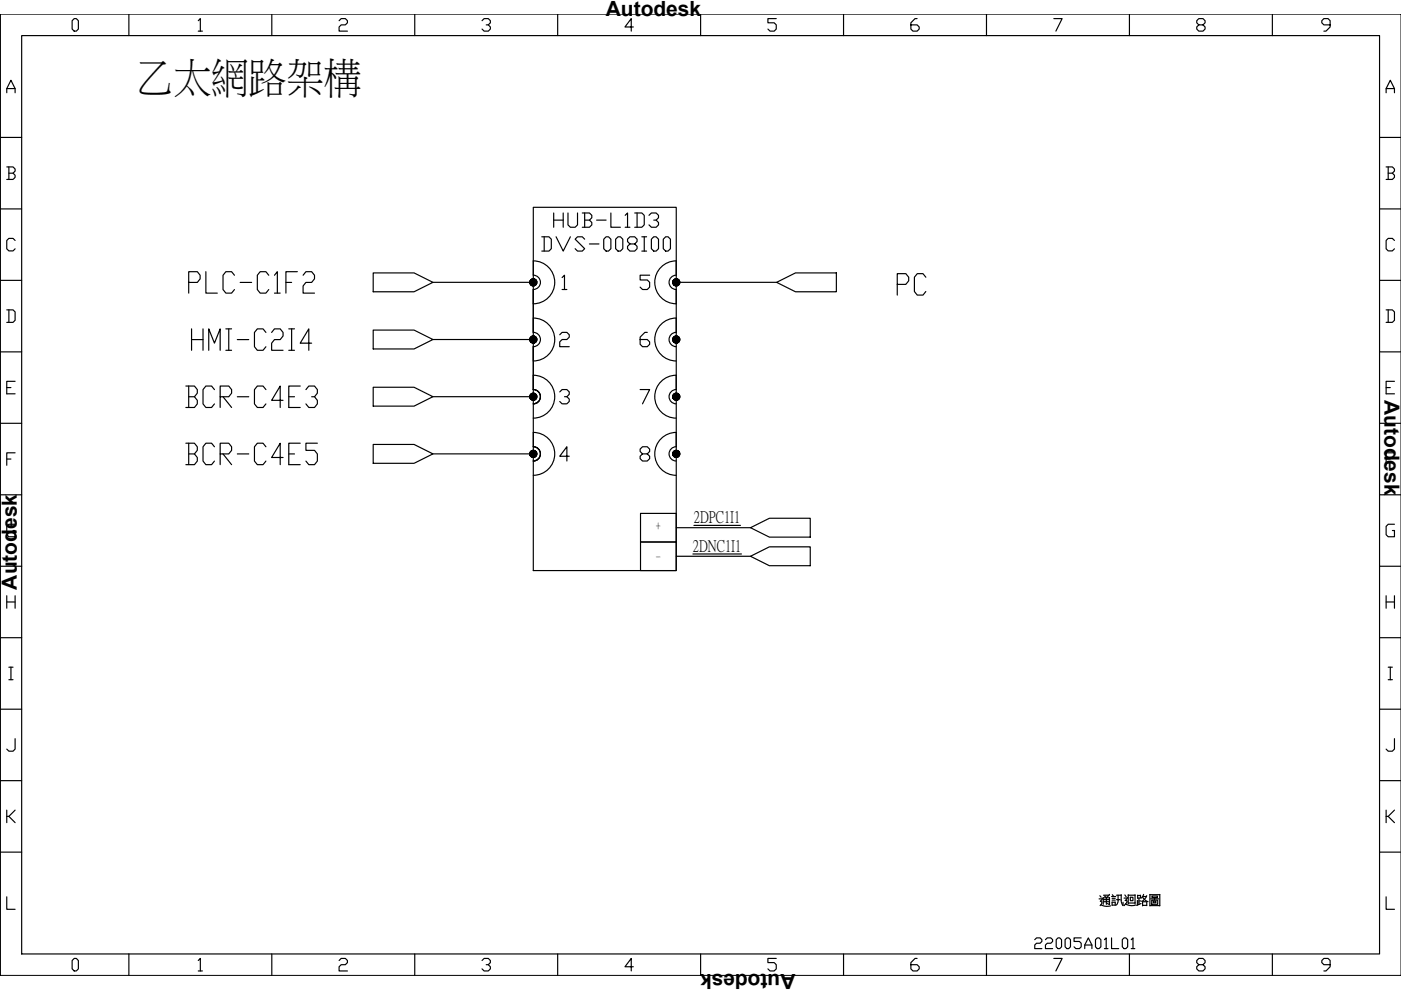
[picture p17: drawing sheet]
<svg xmlns="http://www.w3.org/2000/svg" width="297mm" height="210mm" viewBox="0 0 297 210" stroke-linecap="round" stroke-linejoin="round" font-family="sans-serif">
<defs><g id="words">
<text font-size="9" x="28.9" y="19.3">乙太網路架構</text>
<g font-size="8.4">
<text x="39.2" y="63.5">PLC-C1F2</text>
<text x="189.4" y="63.9">PC</text>
<text x="39.9" y="75.5">HMI-C2I4</text>
<text x="38.5" y="99.8">BCR-C4E5</text>
</g>
<text font-size="7.9" x="38.5" y="87.5">BCR-C4E3</text>
<text font-size="5.7" x="218.4" y="202.5">22005A01L01</text>
<g font-size="4.4">
<text x="122.8" y="3.4">由 Autodesk 由由由由由</text>
<text x="293.6" y="79.1" transform="rotate(90 293.6 79.1)">由 Autodesk 由由由由由</text>
<text x="3.5" y="130.7" transform="rotate(-90 3.5 130.7)">由 Autodesk 由由由由由</text>
<text x="174.3" y="206.4" transform="rotate(180 174.3 206.4)">由 Autodesk 由由由由由</text>
</g>
<g font-size="3.5">
<text x="147.1" y="110.7">2DPC1I1</text>
<text x="146.9" y="116.8">2DNC1I1</text>
</g>
<g font-size="2.1">
<text x="139.1" y="112.2">+</text>
<text x="139.1" y="118.7">-</text>
</g>
</g></defs>
<g fill="none" stroke="#000" stroke-width=".25">
<path d="M0 3v203.8M1.4 19.7v-.9l.9-1.8 .9 1.8v.9M1.4 18.8h1.8M4.6 7.5h287.9v194.8h-287.9zM15.7 3.9h.5l.4 .5v1.8l-.4 .4h-.5l-.4-.4v-1.8zM27.3 3v4.5M42 4.4l.5-.5v2.7M42 6.6h.9M57.6 3v4.5M71.9 4.4l.4-.5h.9l.5 .5v.4l-.5 .5h-.9l-.4 .4v.9h1.8M87.9 3v4.5M102.2 4.4l.4-.5h.9l.5 .5v.4l-.5 .5h-.4"/>
<path d="M103.5 5.3l.5 .4v.5l-.5 .4h-.9l-.4-.4M118.2 3v4.5M134.3 5.7h-1.8l1.3-1.8v2.7M148.5 3v4.5M164.6 3.9h-1.8v.9h1.3l.5 .5v.9l-.5 .4h-.8l-.5-.4M178.8 3v4.5M194.4 3.9h-.4l-.9 .9v1.4l.5 .4h.8l.5-.4v-.5l-.5-.4h-1.3M209.2 3v4.5M223.4 3.9h1.8l-1.3 2.7M239.5 3v4.5M254.2 5.3l-.5-.5v-.4l.5-.5h.9l.4 .5v.4l-.4 .5h-.9l-.5 .4v.5l.5 .4h.9l.4-.4v-.5l-.4-.4M269.8 3v4.5"/>
<path d="M282 5.3h-1.3l-.5-.5v-.4l.5-.5h.9l.4 .5v1.3l-.9 .9h-.4M293.9 19.7v-.9l.9-1.8 .9 1.8v.9M293.9 18.8h1.8M0 29.1h4.6M1.4 35.4h1.4l.4 .4v.5l-.4 .4M1.9 36.7h.9l.4 .5v.4l-.4 .4h-1.4M1.9 35.4v2.6M292.5 29.1h4.5M293.9 35.4h1.3l.5 .4v.5l-.5 .4M294.3 36.7h.9l.5 .5v.4l-.5 .4h-1.3M294.3 35.4v2.6M0 44.3h4.6"/>
<path d="M0 59.4h4.6M3.2 51l-.4-.5h-.9l-.5 .5v1.8l.5 .4h.9l.4-.4M292.5 44.3h4.5M292.5 59.4h4.5M295.7 51l-.5-.5h-.9l-.4 .5v1.8l.4 .4h.9l.5-.4M0 74.6h4.6M1.4 65.7h1.4l.4 .4v1.8l-.4 .5h-1.4M1.9 65.7v2.7M292.5 74.6h4.5M293.9 65.7h1.3l.5 .4v1.8l-.5 .5h-1.3M294.3 65.7v2.7M0 89.8h4.6"/>
<path d="M1.4 82.2h.9M1.4 97.3h.9M3.2 80.8h-1.8v2.7h1.8M3.2 96h-1.8v2.7M292.5 89.8h4.5M293.9 82.2h.9M293.9 97.3h.9M295.7 80.8h-1.8v2.7h1.8M295.7 96h-1.8v2.7M0 104.9h4.6M3.2 111.2h-1.3l-.5 .4v1.8l.5 .4h1.3v-1.3h-.4M292.5 104.9h4.5"/>
<path d="M295.7 111.2h-1.4l-.4 .4v1.8l.4 .4h1.4v-1.3h-.5M0 120.1h4.6M0 135.2h4.6M1.4 126.3v2.7M1.4 127.6h1.8M3.2 126.3v2.7M292.5 120.1h4.5M292.5 135.2h4.5M293.9 127.6h1.8M293.9 126.3v2.7M295.7 126.3v2.7M0 150.4h4.6"/>
<path d="M1.9 141.5h.9M1.9 144.1h.9M2.3 141.5v2.6M3.2 156.6v2.2l-.4 .5h-.9l-.5-.5M292.5 150.4h4.5M294.3 141.5h.9M294.3 144.1h.9M294.8 141.5v2.6M295.7 156.6v2.2l-.5 .5h-.9l-.4-.5M0 165.5h4.6M1.4 171.8v2.6M1.9 173.1l1.3 1.3"/>
<path d="M3.2 171.8l-1.3 1.3h-.5M292.5 165.5h4.5M293.9 171.8v2.6M294.3 173.1l1.4 1.3M295.7 171.8l-1.4 1.3h-.4M0 180.7h4.6M1.4 190.1v2.7h1.8M292.5 180.7h4.5M293.9 190.1v2.7h1.8M15.7 203.2h.5l.4 .5v1.7l-.4 .5h-.5l-.4-.5v-1.7zM27.3 202.3v4.5M42 203.7l.5-.5v2.7"/>
<path d="M42 205.9h.9M57.6 202.3v4.5M71.9 203.7l.4-.5h.9l.5 .5v.4l-.5 .4h-.9l-.4 .5v.9h1.8M87.9 202.3v4.5M102.2 203.7l.4-.5h.9l.5 .5v.4l-.5 .4h-.4M103.5 204.5l.5 .5v.4l-.5 .5h-.9l-.4-.5M118.2 202.3v4.5M134.3 205h-1.8l1.3-1.8v2.7M148.5 202.3v4.5M164.6 203.2h-1.8v.9h1.3l.5 .4v.9l-.5 .5h-.8l-.5-.5M178.8 202.3v4.5M194.4 203.2h-.4l-.9 .9v1.3l.5 .5h.8l.5-.5v-.4l-.5-.5h-1.3"/>
<path d="M209.2 202.3v4.5M223.4 203.2h1.8l-1.3 2.7M239.5 202.3v4.5M254.2 204.5l-.5-.4v-.4l.5-.5h.9l.4 .5v.4l-.4 .4h-.9l-.5 .5v.4l.5 .5h.9l.4-.5v-.4l-.4-.5M269.8 202.3v4.5M282 204.5h-1.3l-.5-.4v-.4l.5-.5h.9l.4 .5v1.3l-.9 .9h-.4"/>
</g>
<!-- layer: BLK -->
<g fill="none" stroke="#000" stroke-width=".25">
<path d="M114.9 50.2h1.5l.5 .5v2l-.5 .5h-1.5M115.4 50.2v3M117.4 45.2v3M117.4 46.7h2M117.9 50.2l1.5 3 1.5-3M119.4 45.2v3M120.4 45.2v2.5l.5 .5h1l.5-.5v-2.5M123.5 45.2h1.5l.5 .5v.5l-.5 .5M124 46.7h1l.5 .5v.5l-.5 .5h-1.5M124 50.7l-.5-.5h-1.1l-.5 .5 2.1 2-.5 .5h-1.1l-.5-.5M124 45.2v3M125 51.7h2"/>
<path d="M126.5 46.7h2M128.5 50.2h.5l.5 .5v2l-.5 .5h-.5l-.5-.5v-2zM129.5 45.2v3h2M130.5 50.7l.5-.5h.5l.5 .5v2l-.5 .5h-.5l-.5-.5zM132.5 45.7l.6-.5v3M132.5 48.2h1.1M133.6 51.7l-.5-.5v-.5l.5-.5h1l.5 .5v.5l-.5 .5h-1l-.5 .5v.5l.5 .5h1l.5-.5v-.5l-.5-.5M134.6 45.2h1.5l.5 .5v2l-.5 .5h-1.5M135.1 45.2v3M136.1 50.2h1M136.1 53.2h1M136.6 50.2v3"/>
<path d="M137.6 45.7l.5-.5h1l.5 .5v.5l-.5 .5h-.5M138.6 50.2h.5l.5 .5v2l-.5 .5h-.5l-.5-.5v-2zM139.1 46.7l.5 .5v.5l-.5 .5h-1l-.5-.5M140.6 50.7l.5-.5h.5l.5 .5v2l-.5 .5h-.5l-.5-.5z"/>
</g>
<!-- layer: 0 -->
<g fill="none" stroke="#000" stroke-width=".25">
<path d="M79.1 57.9h8.7l4 2-4 2h-8.7zM91.8 59.9h21.3M113.1 44h30.3v77h-30.3zM140.4 56.4a4.5 4.5 0 0 1 3-1.1v3a1.52 1.52 0 0 0-1.5 1.6 1.52 1.52 0 0 0 1.5 1.5v3a4.6 4.6 0 0 1-4.3-3 4.6 4.6 0 0 1 1.3-5zM143.4 59.9h21.3M164.7 59.9l4-2h8.6v4h-8.6zM79.1 70h8.7l4 2-4 2h-8.7zM91.8 72h21.3M113.1 64.4a4.5 4.5 0 0 0 4.5-4.5 4.5 4.5 0 0 0-4.5-4.6v3a1.52 1.52 0 0 1 1.5 1.6 1.52 1.52 0 0 1-1.5 1.5v9.1M113.1 70.5a1.52 1.52 0 0 1 1.5 1.5 1.52 1.52 0 0 1-1.5 1.5v9.1a1.51 1.51 0 0 1 1.5 1.5 1.51 1.51 0 0 1-1.5 1.5M113.1 67.4a4.5 4.5 0 0 1 4.5 4.6 4.5 4.5 0 0 1-4.5 4.5M113.1 79.6a4.5 4.5 0 0 1 4.5 4.5 4.5 4.5 0 0 1-4.5 4.6"/>
<path d="M143.4 70.5a1.52 1.52 0 0 0-1.5 1.5 1.52 1.52 0 0 0 1.5 1.5M143.4 70.5v-3.1a4.5 4.5 0 0 0-4.6 4.6 4.5 4.5 0 0 0 4.6 4.5M79.1 82.1h8.7l4 2-4 2h-8.7zM79.1 94.2h8.7l4 2-4 2h-8.7zM91.8 84.1h21.3M91.8 96.2h21.3M113.1 97.7a1.52 1.52 0 0 0 1.5-1.5 1.52 1.52 0 0 0-1.5-1.5v-3a4.5 4.5 0 0 1 4.5 4.5 4.5 4.5 0 0 1-4.5 4.6M143.4 85.6a1.52 1.52 0 0 1-1.5-1.5 1.52 1.52 0 0 1 1.5-1.5v-3a4.5 4.5 0 0 0-4.6 4.5 4.5 4.5 0 0 0 4.6 4.6M143.4 97.7a1.52 1.52 0 0 1-1.5-1.5 1.52 1.52 0 0 1 1.5-1.5v-3a4.5 4.5 0 0 0-4.6 4.5 4.5 4.5 0 0 0 4.6 4.6M135.8 108.9h7.6v6h-7.6zM135.8 114.9h7.6v6.1h-7.6zM143.4 111.9h15.7"/>
<path d="M143.4 117.9h15.7M146.9 117.5h10.3M147.1 111.4h9.9M159.1 111.9l4-2h8.7v4h-8.7zM159.1 117.9l4-2h8.7v4h-8.7z"/>
</g>
<!-- layer: 220VAC -->
<path d="M119.2 58.9l.5-.6v3.1M137.7 58.3h-2v1.1h1.5l.5 .5v1l-.5 .5h-1l-.5-.5M118.7 71l.5-.5h1l.5 .5v.5l-.5 .5h-1l-.5 .5v1h2M119.2 61.4h1M137.2 70.5h-.5l-1 1v1.5l.5 .5h1l.5-.5v-.5l-.5-.5h-1.5M118.7 83.1l.5-.5h1l.5 .5v.5l-.5 .5h-.5M120.2 84.1l.5 .5v.5l-.5 .5h-1l-.5-.5M120.7 96.7h-2l1.5-2v3M135.7 82.6h2l-1.5 3M136.2 96.2l-.5-.5v-.5l.5-.5h1l.5 .5v.5l-.5 .5h-1l-.5 .5v.5l.5 .5h1l.5-.5v-.5l-.5-.5" fill="none" stroke="#000" stroke-width=".25"/>
<!-- layer: CON1 -->
<g fill="#000" stroke="#000" stroke-width=".21">
<path d="M113.1 59.9h.7v.1zM143.4 59.9h.7v.1zM113.1 72h.7v.1zM143.4 72h.7v.1zM113.1 84.1h.7v.1zM113.1 96.2h.7v.1zM143.4 84.1h.7v.1zM143.4 96.2h.7v.1z"/>
<path d="M112.3 60v.1l.8-.2zM112.3 60.1l.8-.2-.7 .3zM112.4 60.2l.1 .1 .6-.4z"/>
<path d="M112.3 59.6v.1l.8 .2zM112.3 59.7l.8 .2h-.8zM112.3 59.9v.1l.8-.1z"/>
<path d="M112.5 59.3v.1l.6 .5zM112.5 59.4l.6 .5-.7-.4zM112.4 59.5l-.1 .1 .8 .3z"/>
<path d="M112.7 59.2l.4 .7-.3-.8zM112.6 59.3l.1-.1 .4 .7zM112.5 59.3l.6 .6-.5-.6z"/>
<path d="M113.1 59.1v.8l.1-.8zM113 59.1h.1v.8zM112.8 59.1l.3 .8-.1-.8z"/>
<path d="M113.4 59.2l-.3 .7 .4-.6zM113.3 59.1l.1 .1-.3 .7zM113.2 59.1l-.1 .8 .2-.8z"/>
<path d="M113.1 59.9l.6-.4v-.1zM113.1 59.9l.5-.6 .1 .1zM113.5 59.3l-.4 .6 .5-.6z"/>
<path d="M113.1 59.9h.7v-.2zM113.1 59.9l.7-.3v.1zM113.1 59.9l.7-.3-.1-.1z"/>
<path d="M142.6 60l.1 .1 .7-.2zM142.7 60.1l.7-.2-.7 .3zM142.7 60.2l.1 .1 .6-.4z"/>
<path d="M142.7 59.6l-.1 .1 .8 .2zM142.6 59.7l.8 .2h-.8zM142.6 59.9v.1l.8-.1z"/>
<path d="M142.8 59.3v.1l.6 .5zM142.8 59.4l.6 .5-.7-.4zM142.7 59.5v.1l.7 .3z"/>
<path d="M143 59.2l.4 .7-.3-.8zM142.9 59.3l.1-.1 .4 .7zM142.8 59.3l.6 .6-.5-.6z"/>
<path d="M143.4 59.1v.8l.1-.8zM143.3 59.1h.1v.8zM143.1 59.1l.3 .8-.1-.8z"/>
<path d="M143.7 59.2l-.3 .7 .4-.6zM143.6 59.1l.1 .1-.3 .7zM143.5 59.1l-.1 .8 .2-.8z"/>
<path d="M143.4 59.9l.7-.4-.1-.1zM143.4 59.9l.5-.6 .1 .1zM143.8 59.3l-.4 .6 .5-.6z"/>
<path d="M143.4 59.9h.7v-.2zM143.4 59.9l.7-.3v.1zM143.4 59.9l.7-.3v-.1z"/>
<path d="M112.3 72.1v.1l.8-.2zM112.3 72.2l.8-.2-.7 .3zM112.4 72.3l.1 .1 .6-.4z"/>
<path d="M112.3 71.8v.1l.8 .1zM112.3 71.9l.8 .1h-.8zM112.3 72v.1l.8-.1z"/>
<path d="M112.5 60.3v.1l.6-.5zM113.1 59.9l-.5 .6-.1-.1zM113.1 59.9l-.5 .6h.1z"/>
<path d="M112.5 72.4v.1l.6-.5zM113.1 72l-.5 .6-.1-.1zM113.1 72l-.5 .6 .1 .1z"/>
<path d="M112.5 71.5l.6 .5zM112.5 71.5l.6 .5-.7-.4zM112.4 71.6l-.1 .2 .8 .2z"/>
<path d="M113.1 59.9l-.4 .6 .1 .1zM113.1 59.9l-.1 .7h-.2zM113.1 59.9l-.1 .7h.1z"/>
<path d="M113.1 72l-.4 .7h.1zM113.1 72l-.1 .7h-.2zM113.1 72l-.1 .7h.1z"/>
<path d="M112.7 71.3l.4 .7-.3-.7zM112.6 71.4l.1-.1 .4 .7zM112.5 71.5l.6 .5-.5-.6z"/>
<path d="M113.1 59.9v.7h.1zM113.1 59.9l.2 .7h-.1zM113.1 59.9l.2 .7 .1-.1z"/>
<path d="M113.1 72v.7h.1zM113.1 72l.2 .7h-.1zM113.1 72l.2 .7h.1z"/>
<path d="M113.1 71.2v.8l.1-.8zM113 71.2h.1v.8zM112.8 71.3l.3 .7-.1-.8z"/>
<path d="M113.1 59.9l.3 .6h.1zM113.1 59.9l.5 .5-.1 .1zM113.1 59.9l.5 .5 .1-.1z"/>
<path d="M113.1 72l.3 .7 .1-.1zM113.1 72l.5 .5-.1 .1zM113.1 72l.5 .5 .1-.1z"/>
<path d="M113.4 71.3l-.3 .7 .4-.6zM113.3 71.3h.1l-.3 .7zM113.2 71.2l-.1 .8 .2-.7z"/>
<path d="M113.1 59.9l.6 .4v-.1zM113.1 59.9l.7 .2-.1 .1zM113.1 59.9l.7 .2v-.1z"/>
<path d="M113.1 72l.6 .4v-.1zM113.1 72l.7 .2-.1 .1zM113.1 72l.7 .2v-.1z"/>
<path d="M113.1 72l.6-.4v-.1zM113.1 72l.5-.5h.1zM113.5 71.4l-.4 .6 .5-.5z"/>
<path d="M113.1 72h.7v-.1zM113.1 72l.7-.2v.1zM113.1 72l.7-.2-.1-.2z"/>
<path d="M142.6 72.1l.1 .1 .7-.2zM142.7 72.2l.7-.2-.7 .3zM142.7 72.3l.1 .1 .6-.4z"/>
<path d="M142.7 71.8l-.1 .1 .8 .1zM142.6 71.9l.8 .1h-.8zM142.6 72v.1l.8-.1z"/>
<path d="M142.8 60.3v.1l.6-.5zM143.4 59.9l-.5 .6-.1-.1zM143.4 59.9l-.5 .6h.1z"/>
<path d="M142.8 72.4v.1l.6-.5zM143.4 72l-.5 .6-.1-.1zM143.4 72l-.5 .6 .1 .1z"/>
<path d="M142.8 71.5l.6 .5zM142.8 71.5l.6 .5-.7-.4zM142.7 71.6v.2l.7 .2z"/>
<path d="M143.4 59.9l-.4 .6 .1 .1zM143.4 59.9l-.1 .7h-.2zM143.4 59.9l-.1 .7h.1z"/>
<path d="M143.4 72l-.4 .7h.1zM143.4 72l-.1 .7h-.2zM143.4 72l-.1 .7h.1z"/>
<path d="M143 71.3l.4 .7-.3-.7zM142.9 71.4l.1-.1 .4 .7zM142.8 71.5l.6 .5-.5-.6z"/>
<path d="M143.4 59.9v.7h.1zM143.4 59.9l.2 .7h-.1zM143.4 59.9l.2 .7 .1-.1z"/>
<path d="M143.4 72v.7h.1zM143.4 72l.2 .7h-.1zM143.4 72l.2 .7h.1z"/>
<path d="M143.4 71.2v.8l.1-.8zM143.3 71.2h.1v.8zM143.1 71.3l.3 .7-.1-.8z"/>
<path d="M143.4 59.9l.3 .6h.1zM143.4 59.9l.5 .5-.1 .1zM143.4 59.9l.5 .5 .1-.1z"/>
<path d="M143.4 72l.3 .7 .1-.1zM143.4 72l.5 .5-.1 .1zM143.4 72l.5 .5 .1-.1z"/>
<path d="M143.7 71.3l-.3 .7 .4-.6zM143.6 71.3h.1l-.3 .7zM143.5 71.2l-.1 .8 .2-.7z"/>
<path d="M143.4 59.9l.6 .4 .1-.1zM143.4 59.9l.7 .2v.1zM143.4 59.9l.7 .2v-.1z"/>
<path d="M143.4 72l.6 .4 .1-.1zM143.4 72l.7 .2v.1zM143.4 72l.7 .2v-.1z"/>
<path d="M143.4 72l.7-.4-.1-.1zM143.4 72l.5-.5h.1zM143.8 71.4l-.4 .6 .5-.5z"/>
<path d="M143.4 72h.7v-.1zM143.4 72l.7-.2v.1zM143.4 72l.7-.2v-.2z"/>
<path d="M112.3 84.2v.1l.8-.2zM112.3 84.3l.8-.2-.7 .4zM112.4 84.5l.1 .1 .6-.5z"/>
<path d="M112.3 96.3v.2l.8-.3zM112.3 96.5l.8-.3-.7 .4zM112.4 96.6l.1 .1 .6-.5z"/>
<path d="M112.3 83.9v.1l.8 .1zM112.3 84l.8 .1h-.8zM112.3 84.1v.1l.8-.1z"/>
<path d="M112.3 96v.1l.8 .1zM112.3 96.1l.8 .1h-.8zM112.3 96.2v.1l.8-.1z"/>
<path d="M112.5 84.6l.6-.5zM112.5 84.6l.6-.5-.5 .6zM113.1 84.1l-.5 .6 .1 .1z"/>
<path d="M112.5 96.7v.1l.6-.6zM112.5 96.8l.6-.6-.5 .6zM113.1 96.2l-.5 .6 .1 .1z"/>
<path d="M112.5 83.6v.1l.6 .4zM112.5 83.7l.6 .4-.7-.3zM112.4 83.8l-.1 .1 .8 .2z"/>
<path d="M112.5 95.7v.1l.6 .4zM112.5 95.8l.6 .4-.7-.3zM112.4 95.9l-.1 .1 .8 .2z"/>
<path d="M113.1 84.1l-.4 .7h.1zM113.1 84.1l-.1 .8-.2-.1zM113.1 84.1l-.1 .8h.1z"/>
<path d="M113.1 96.2l-.4 .7 .1 .1zM113.1 96.2l-.1 .8h-.2zM113.1 96.2l-.1 .8h.1z"/>
<path d="M112.7 83.4l.4 .7-.3-.7zM112.6 83.5l.1-.1 .4 .7zM112.5 83.6l.6 .5-.5-.6z"/>
<path d="M112.7 95.6l.4 .6-.3-.7zM112.6 95.6h.1l.4 .6zM112.5 95.7l.6 .5-.5-.6z"/>
<path d="M113.1 84.1v.8h.1zM113.1 84.1l.2 .7-.1 .1zM113.1 84.1l.2 .7h.1z"/>
<path d="M113.1 96.2v.8h.1zM113.1 96.2l.2 .8h-.1zM113.1 96.2l.2 .8 .1-.1z"/>
<path d="M113.1 83.4v.7l.1-.7zM113 83.4h.1v.7zM112.8 83.4l.3 .7-.1-.7z"/>
<path d="M113.1 95.5v.7l.1-.7zM113 95.5h.1v.7zM112.8 95.5l.3 .7-.1-.7z"/>
<path d="M113.1 84.1l.3 .7 .1-.1zM113.1 84.1l.5 .5-.1 .1zM113.1 84.1l.5 .5h.1z"/>
<path d="M113.1 96.2l.3 .7 .1-.1zM113.1 96.2l.5 .6h-.1zM113.1 96.2l.5 .6 .1-.1z"/>
<path d="M113.4 83.4l-.3 .7 .4-.6zM113.3 83.4h.1l-.3 .7zM113.2 83.4l-.1 .7 .2-.7z"/>
<path d="M113.4 95.6l-.3 .6 .4-.6zM113.3 95.5l.1 .1-.3 .6zM113.2 95.5l-.1 .7 .2-.7z"/>
<path d="M113.1 84.1l.6 .5v-.1zM113.1 84.1l.7 .2-.1 .2zM113.1 84.1l.7 .2v-.1z"/>
<path d="M113.1 96.2l.6 .5v-.1zM113.1 96.2l.7 .3-.1 .1zM113.1 96.2l.7 .3v-.2z"/>
<path d="M113.1 84.1l.6-.3v-.1zM113.1 84.1l.5-.5 .1 .1zM113.5 83.5l-.4 .6 .5-.5z"/>
<path d="M113.1 96.2l.6-.3v-.1zM113.1 96.2l.5-.5 .1 .1zM113.5 95.6l-.4 .6 .5-.5z"/>
<path d="M113.1 84.1h.7v-.1zM113.1 84.1l.7-.2v.1zM113.1 84.1l.7-.2-.1-.1z"/>
<path d="M113.1 96.2h.7v-.1zM113.1 96.2l.7-.2v.1zM113.1 96.2l.7-.2-.1-.1z"/>
<path d="M142.6 84.2l.1 .1 .7-.2zM142.7 84.3l.7-.2-.7 .4zM142.7 84.5l.1 .1 .6-.5z"/>
<path d="M142.6 96.3l.1 .2 .7-.3zM142.7 96.5l.7-.3-.7 .4zM142.7 96.6l.1 .1 .6-.5z"/>
<path d="M142.7 83.9l-.1 .1 .8 .1zM142.6 84l.8 .1h-.8zM142.6 84.1v.1l.8-.1z"/>
<path d="M142.7 96l-.1 .1 .8 .1zM142.6 96.1l.8 .1h-.8zM142.6 96.2v.1l.8-.1z"/>
<path d="M142.8 84.6l.6-.5zM142.8 84.6l.6-.5-.5 .6zM143.4 84.1l-.5 .6 .1 .1z"/>
<path d="M142.8 96.7v.1l.6-.6zM142.8 96.8l.6-.6-.5 .6zM143.4 96.2l-.5 .6 .1 .1z"/>
<path d="M142.8 83.6v.1l.6 .4zM142.8 83.7l.6 .4-.7-.3zM142.7 83.8v.1l.7 .2z"/>
<path d="M142.8 95.7v.1l.6 .4zM142.8 95.8l.6 .4-.7-.3zM142.7 95.9v.1l.7 .2z"/>
<path d="M143.4 84.1l-.4 .7h.1zM143.4 84.1l-.1 .8-.2-.1zM143.4 84.1l-.1 .8h.1z"/>
<path d="M143.4 96.2l-.4 .7 .1 .1zM143.4 96.2l-.1 .8h-.2zM143.4 96.2l-.1 .8h.1z"/>
<path d="M143 83.4l.4 .7-.3-.7zM142.9 83.5l.1-.1 .4 .7zM142.8 83.6l.6 .5-.5-.6z"/>
<path d="M143 95.6l.4 .6-.3-.7zM142.9 95.6h.1l.4 .6zM142.8 95.7l.6 .5-.5-.6z"/>
<path d="M143.4 84.1v.8h.1zM143.4 84.1l.2 .7-.1 .1zM143.4 84.1l.2 .7h.1z"/>
<path d="M143.4 96.2v.8h.1zM143.4 96.2l.2 .8h-.1zM143.4 96.2l.2 .8 .1-.1z"/>
<path d="M143.4 83.4v.7l.1-.7zM143.3 83.4h.1v.7zM143.1 83.4l.3 .7-.1-.7z"/>
<path d="M143.4 95.5v.7l.1-.7zM143.3 95.5h.1v.7zM143.1 95.5l.3 .7-.1-.7z"/>
<path d="M143.4 84.1l.3 .7 .1-.1zM143.4 84.1l.5 .5-.1 .1zM143.4 84.1l.5 .5h.1z"/>
<path d="M143.4 96.2l.3 .7 .1-.1zM143.4 96.2l.5 .6h-.1zM143.4 96.2l.5 .6 .1-.1z"/>
<path d="M143.7 83.4l-.3 .7 .4-.6zM143.6 83.4h.1l-.3 .7zM143.5 83.4l-.1 .7 .2-.7z"/>
<path d="M143.7 95.6l-.3 .6 .4-.6zM143.6 95.5l.1 .1-.3 .6zM143.5 95.5l-.1 .7 .2-.7z"/>
<path d="M143.4 84.1l.6 .5 .1-.1zM143.4 84.1l.7 .2v.2zM143.4 84.1l.7 .2v-.1z"/>
<path d="M143.4 96.2l.6 .5 .1-.1zM143.4 96.2l.7 .3v.1zM143.4 96.2l.7 .3v-.2z"/>
<path d="M143.4 84.1l.7-.3-.1-.1zM143.4 84.1l.5-.5 .1 .1zM143.8 83.5l-.4 .6 .5-.5z"/>
<path d="M143.4 96.2l.7-.3-.1-.1zM143.4 96.2l.5-.5 .1 .1zM143.8 95.6l-.4 .6 .5-.5z"/>
<path d="M143.4 84.1h.7v-.1zM143.4 84.1l.7-.2v.1zM143.4 84.1l.7-.2v-.1z"/>
<path d="M143.4 96.2h.7v-.1zM143.4 96.2l.7-.2v.1zM143.4 96.2l.7-.2v-.1z"/>
</g>
<g fill="none" stroke="#000" stroke-width=".25">
<path d="M233 190.6h.7M233.2 189.9l.3 .3M233.4 191.8l1.2 .4 .9-.1M233.7 190.5l-.4 .6a.36 .36 0 0 1 .3 .2 .36 .36 0 0 1-.1 .4l-.3 .3M233.9 190.3v1.4M233.9 191.2h1.3M233.9 190.4h1.3M233.9 190.7h1.3M234 189.8h1.1M234.6 190.4v1.3M235.2 189.6l-.6 .7-.4-.3M235.2 190.3v1.5l-.4-.2"/>
<path d="M235.7 190.1h.9M235.8 191.2v.8M235.8 191.3h.6M235.8 191.9h.6M235.8 190.9h.6M235.8 190.5h.6M235.8 189.7l.3 .4M236.4 191.2v.8M236.7 189.8h1M236.7 190.7h.8M237.1 189.8l-.1 1.4-.3 .7M237.7 189.7v1.5l.4 .8"/>
<path d="M238.1 191.3v.7M238.3 190.4h.7M238.5 189.7l.3 .4M238.6 190.9l.3 .1v.2l-.5 .8M238.7 191.7l1.2 .3 .9-.1M239 190.3l-.5 .7M239.2 189.7v1.9M239.2 191.5h1.5M239.2 189.8h1.5M239.7 190.2h.5v.8h-.5zM240.7 189.7v2M241.1 190.9v1"/>
<path d="M241.2 189.8v.7M241.2 189.9h.6M241.5 191h.4M241.5 190.5v1.3M241.8 189.8v.6h-.6M241.9 191.6l-.9 .4M242.2 190.2l.5 .6 .7 .4M242.2 191.2h.9M242.2 191.1v.9h.9M242.2 192v.1M242.3 190.1h.8M242.5 189.6l-.5 .8"/>
<path d="M243.1 189.9l-.4 .7-.6 .5M243.1 191.1v.9M243.8 189.6v2.5M243.8 189.7h2.1M243.8 192h2.1M244 190.6h1.7M244.2 190.9h1.3v.8h-1.3zM244.2 190h1.2v.3h-1.2zM244.5 191.1v.3h.6v-.3h-.5M244.8 190.3v.5M245.9 189.6v2.5"/>
</g>
<path d="M0 3h297v203.8h-297z" fill="none" stroke="#000" stroke-width=".21"/>
<use href="#words"/>
</svg>
